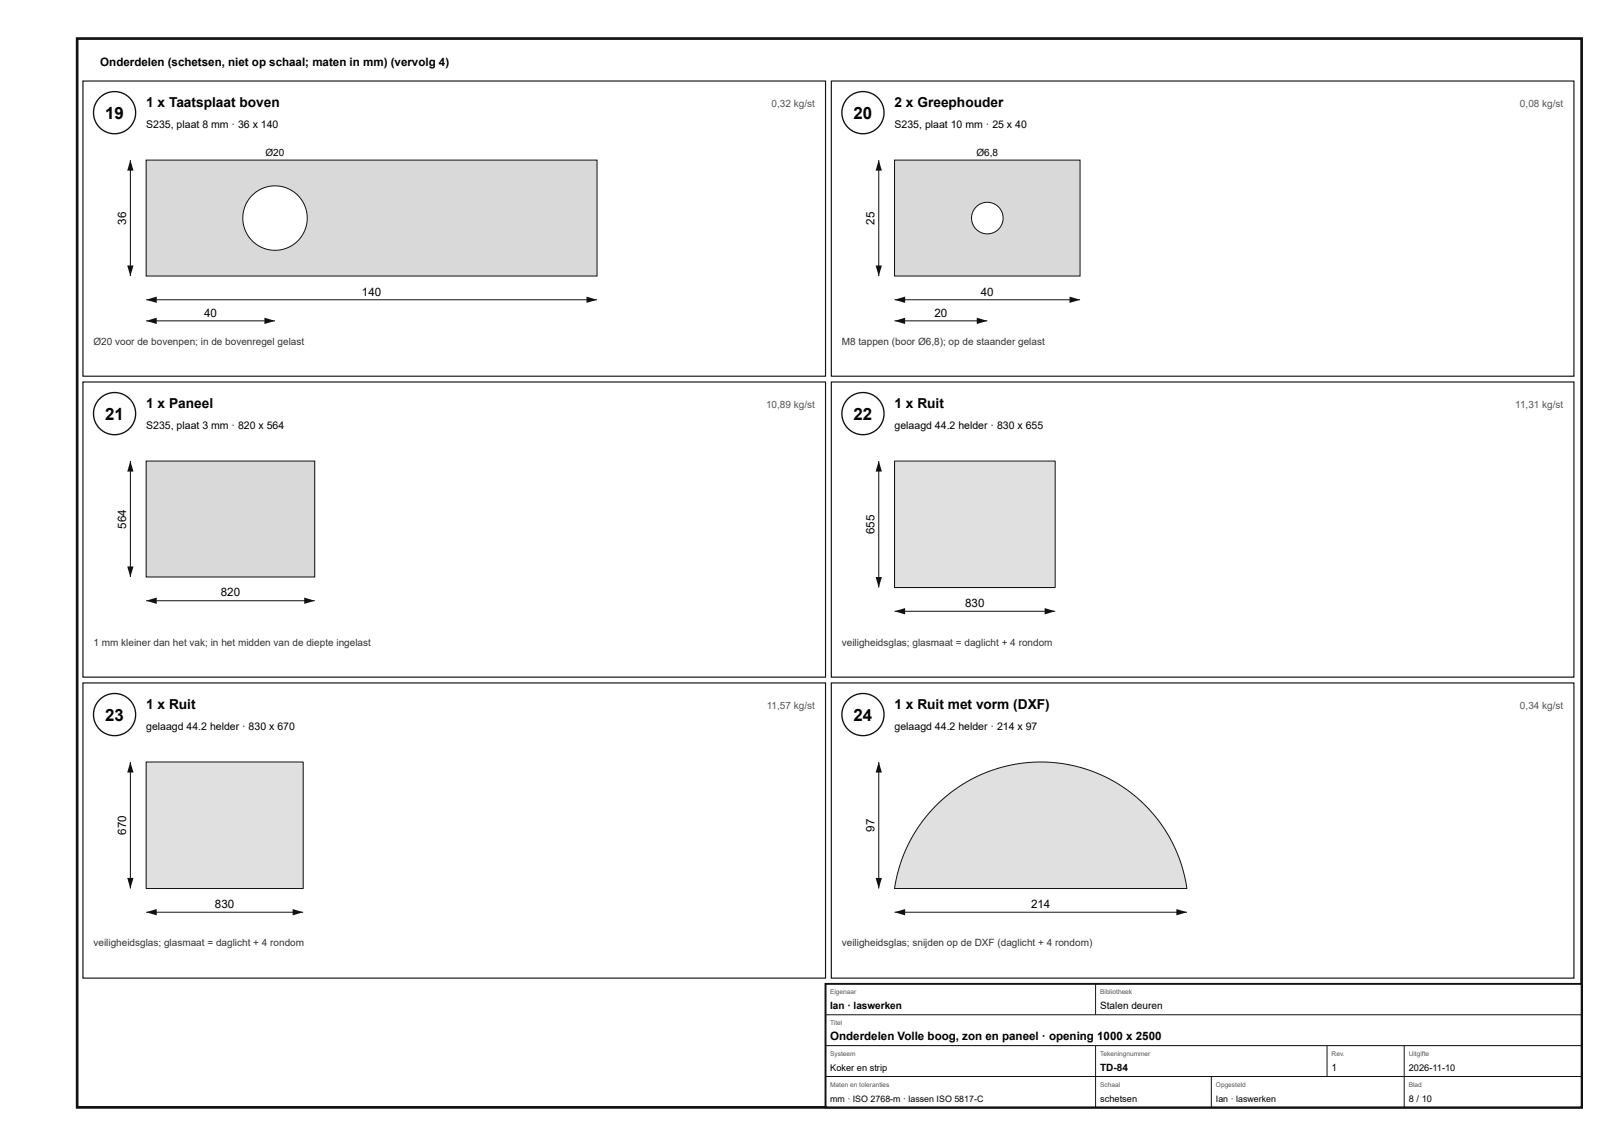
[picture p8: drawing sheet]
<svg xmlns="http://www.w3.org/2000/svg" width="420mm" height="297mm" viewBox="0 0 420 297" stroke-linecap="round" stroke-linejoin="round" font-family="sans-serif">
<defs><g id="words">
<g font-size="4.4">
<text x="27.3" y="30.8">19</text>
<text x="221.3" y="30.8">20</text>
<text x="27.3" y="108.8">21</text>
<text x="221.3" y="108.8">22</text>
<text x="27.3" y="186.8">23</text>
<text x="221.3" y="186.8">24</text>
</g>
<g font-size="3.6">
<text x="37.9" y="27.8">1 x Taatsplaat boven</text>
<text x="231.9" y="27.8">2 x Greephouder</text>
<text x="37.9" y="105.8">1 x Paneel</text>
<text x="231.9" y="105.8">1 x Ruit</text>
<text x="37.9" y="183.8">1 x Ruit</text>
<text x="231.9" y="183.8">1 x Ruit met vorm (DXF)</text>
</g>
<g font-size="3">
<text x="26" y="17">Onderdelen (schetsen, niet op schaal; maten in mm) (vervolg 4)</text>
<text x="32.7" y="58.2" transform="rotate(-90 32.7 58.2)">36</text>
<text x="226.7" y="58.2" transform="rotate(-90 226.7 58.2)">25</text>
<text x="93.8" y="76.6">140</text>
<text x="254.3" y="76.6">40</text>
<text x="52.9" y="82.1">40</text>
<text x="242.2" y="82.1">20</text>
<text x="32.7" y="137" transform="rotate(-90 32.7 137)">564</text>
<text x="226.7" y="138.4" transform="rotate(-90 226.7 138.4)">655</text>
<text x="57.2" y="154.6">820</text>
<text x="250.2" y="157.3">830</text>
<text x="226.7" y="215.6" transform="rotate(-90 226.7 215.6)">97</text>
<text x="32.7" y="216.4" transform="rotate(-90 32.7 216.4)">670</text>
<text x="55.7" y="235.3">830</text>
<text x="267.3" y="235.3">214</text>
<text x="215.2" y="269.6">Onderdelen Volle boog, zon en paneel · opening 1000 x 2500</text>
</g>
<g font-size="2.7">
<text x="37.9" y="33.3">S235, plaat 8 mm · 36 x 140</text>
<text x="231.9" y="33.3">S235, plaat 10 mm · 25 x 40</text>
<text x="37.9" y="111.3">S235, plaat 3 mm · 820 x 564</text>
<text x="231.9" y="111.3">gelaagd 44.2 helder · 830 x 655</text>
<text x="37.9" y="189.3">gelaagd 44.2 helder · 830 x 670</text>
<text x="231.9" y="189.3">gelaagd 44.2 helder · 214 x 97</text>
</g>
<g font-size="2.6" fill="#555">
<text x="200" y="27.8">0,32 kg/st</text>
<text x="394" y="27.8">0,08 kg/st</text>
<text x="198.6" y="105.8">10,89 kg/st</text>
<text x="392.8" y="105.8">11,31 kg/st</text>
<text x="198.8" y="183.8">11,57 kg/st</text>
<text x="394" y="183.8">0,34 kg/st</text>
</g>
<g font-size="2.6">
<text x="68.8" y="40.4">Ø20</text>
<text x="253.1" y="40.4">Ø6,8</text>
<text x="215.2" y="261.6">Ian · laswerken</text>
<text x="285.2" y="261.6">Stalen deuren</text>
<text x="285.2" y="277.6">TD-84</text>
<text x="345.2" y="277.6">1</text>
</g>
<g font-size="2.6" fill="#333">
<text x="24.2" y="89.3">Ø20 voor de bovenpen; in de bovenregel gelast</text>
<text x="218.2" y="89.3">M8 tappen (boor Ø6,8); op de staander gelast</text>
<text x="24.2" y="167.3">1 mm kleiner dan het vak; in het midden van de diepte ingelast</text>
<text x="218.2" y="167.3">veiligheidsglas; glasmaat = daglicht + 4 rondom</text>
<text x="24.2" y="245.3">veiligheidsglas; glasmaat = daglicht + 4 rondom</text>
<text x="218.2" y="245.3">veiligheidsglas; snijden op de DXF (daglicht + 4 rondom)</text>
</g>
<g font-size="2.4">
<text x="215.2" y="277.6">Koker en strip</text>
<text x="365.2" y="277.6">2026-11-10</text>
<text x="285.2" y="285.6">schetsen</text>
<text x="365.2" y="285.6">8 / 10</text>
</g>
<g font-size="2.3">
<text x="215.2" y="285.6">mm · ISO 2768-m · lassen ISO 5817-C</text>
<text x="315.2" y="285.6">Ian · laswerken</text>
</g>
<g font-size="1.7" fill="#555">
<text x="215.2" y="257.6">Eigenaar</text>
<text x="285.2" y="257.6">Bibliotheek</text>
<text x="215.2" y="265.6">Titel</text>
<text x="215.2" y="273.6">Systeem</text>
<text x="285.2" y="273.6">Tekeningnummer</text>
<text x="345.2" y="273.6">Rev.</text>
<text x="365.2" y="273.6">Uitgifte</text>
<text x="215.2" y="281.6">Maten en toleranties</text>
<text x="285.2" y="281.6">Schaal</text>
<text x="315.2" y="281.6">Opgesteld</text>
<text x="365.2" y="281.6">Blad</text>
</g>
</g></defs>
<path d="M20 10h390v277h-390z" fill="none" stroke="#111" stroke-width=".7" stroke-linecap="butt"/>
<path d="M21.5 21h192.5v76.5h-192.5z" fill="none" stroke="#111" stroke-width=".3"/>
<circle cx="29.7" cy="29.2" r="5.5" fill="#fff"/>
<circle cx="29.7" cy="29.2" r="5.5" fill="none" stroke="#111" stroke-width=".35"/>
<path d="M37.9 41.5h116.9v30h-116.9z" fill="#d7dadc"/>
<path d="M37.9 41.5h116.9v30h-116.9z" fill="none" stroke="#111" stroke-width=".26"/>
<circle cx="71.3" cy="56.5" r="8.3" fill="#fff"/>
<g fill="none" stroke="#111" stroke-width=".26">
<path d="M37.9 77.7h116.9"/>
<circle cx="71.3" cy="56.5" r="8.3"/>
</g>
<g fill="#111">
<path d="M37.9 77.7l2.7-.8v1.6z"/>
<path d="M152 76.9l2.8 .8-2.8 .8z"/>
</g>
<path d="M33.8 41.5v30" fill="none" stroke="#111" stroke-width=".26"/>
<g fill="#111">
<path d="M33.8 41.5l.8 2.7h-1.6z"/>
<path d="M33 68.8h1.6l-.8 2.7z"/>
</g>
<path d="M37.9 83.2h33.4" fill="none" stroke="#111" stroke-width=".26"/>
<g fill="#111">
<path d="M37.9 83.2l2.7-.9v1.7z"/>
<path d="M68.5 82.3l2.8 .9-2.8 .8z"/>
</g>
<path d="M215.5 21h192.5v76.5h-192.5z" fill="none" stroke="#111" stroke-width=".3"/>
<circle cx="223.7" cy="29.2" r="5.5" fill="#fff"/>
<circle cx="223.7" cy="29.2" r="5.5" fill="none" stroke="#111" stroke-width=".35"/>
<path d="M231.9 41.5h48.1v30h-48.1z" fill="#d7dadc"/>
<path d="M231.9 41.5h48.1v30h-48.1z" fill="none" stroke="#111" stroke-width=".26"/>
<circle cx="255.9" cy="56.5" r="4.1" fill="#fff"/>
<g fill="none" stroke="#111" stroke-width=".26">
<path d="M231.9 77.7h48.1"/>
<circle cx="255.9" cy="56.5" r="4.1"/>
</g>
<g fill="#111">
<path d="M231.9 77.7l2.7-.8v1.6z"/>
<path d="M277.2 76.9l2.8 .8-2.8 .8z"/>
</g>
<path d="M227.8 41.5v30" fill="none" stroke="#111" stroke-width=".26"/>
<g fill="#111">
<path d="M227.8 41.5l.8 2.7h-1.6z"/>
<path d="M227 68.8h1.6l-.8 2.7z"/>
</g>
<path d="M231.9 83.2h24" fill="none" stroke="#111" stroke-width=".26"/>
<g fill="#111">
<path d="M231.9 83.2l2.7-.9v1.7z"/>
<path d="M253.2 82.3l2.7 .9-2.7 .8z"/>
</g>
<path d="M21.5 99h192.5v76.5h-192.5z" fill="none" stroke="#111" stroke-width=".3"/>
<circle cx="29.7" cy="107.2" r="5.5" fill="#fff"/>
<circle cx="29.7" cy="107.2" r="5.5" fill="none" stroke="#111" stroke-width=".35"/>
<path d="M37.9 119.5h43.7v30h-43.7z" fill="#d7dadc"/>
<path d="M37.9 119.5h43.7v30h-43.7zM37.9 155.7h43.7" fill="none" stroke="#111" stroke-width=".26"/>
<g fill="#111">
<path d="M37.9 155.7l2.7-.8v1.6z"/>
<path d="M78.9 154.9l2.7 .8-2.7 .8z"/>
</g>
<path d="M33.8 119.5v30" fill="none" stroke="#111" stroke-width=".26"/>
<g fill="#111">
<path d="M33.8 119.5l.8 2.7h-1.6z"/>
<path d="M33 146.8h1.6l-.8 2.7z"/>
</g>
<path d="M215.5 99h192.5v76.5h-192.5z" fill="none" stroke="#111" stroke-width=".3"/>
<circle cx="223.7" cy="107.2" r="5.5" fill="#fff"/>
<circle cx="223.7" cy="107.2" r="5.5" fill="none" stroke="#111" stroke-width=".35"/>
<path d="M231.9 119.5h41.6v32.8h-41.6z" fill="#d6e4e9"/>
<path d="M231.9 119.5h41.6v32.8h-41.6zM231.9 158.4h41.6" fill="none" stroke="#111" stroke-width=".26"/>
<g fill="#111">
<path d="M231.9 158.4l2.7-.8v1.6z"/>
<path d="M270.8 157.6l2.7 .8-2.7 .8z"/>
</g>
<path d="M227.8 119.5v32.8" fill="none" stroke="#111" stroke-width=".26"/>
<g fill="#111">
<path d="M227.8 119.5l.8 2.7h-1.6z"/>
<path d="M227 149.5h1.6l-.8 2.8z"/>
</g>
<path d="M21.5 177h192.5v76.5h-192.5z" fill="none" stroke="#111" stroke-width=".3"/>
<circle cx="29.7" cy="185.2" r="5.5" fill="#fff"/>
<circle cx="29.7" cy="185.2" r="5.5" fill="none" stroke="#111" stroke-width=".35"/>
<path d="M37.9 197.5h40.7v32.8h-40.7z" fill="#d6e4e9"/>
<path d="M37.9 197.5h40.7v32.8h-40.7zM37.9 236.4h40.7" fill="none" stroke="#111" stroke-width=".26"/>
<g fill="#111">
<path d="M37.9 236.4l2.7-.8v1.6z"/>
<path d="M75.9 235.6l2.7 .8-2.7 .8z"/>
</g>
<path d="M33.8 197.5v32.8" fill="none" stroke="#111" stroke-width=".26"/>
<g fill="#111">
<path d="M33.8 197.5l.8 2.7h-1.6z"/>
<path d="M33 227.5h1.6l-.8 2.8z"/>
</g>
<path d="M215.5 177h192.5v76.5h-192.5z" fill="none" stroke="#111" stroke-width=".3"/>
<circle cx="223.7" cy="185.2" r="5.5" fill="#fff"/>
<circle cx="223.7" cy="185.2" r="5.5" fill="none" stroke="#111" stroke-width=".35"/>
<path d="M242.7 208.7a38.3 38.3 0 0 1 39.1-9.3 38.3 38.3 0 0 1 25.9 30.9h-75.8a38.2 38.2 0 0 1 10.8-21.6z" fill="#d6e4e9"/>
<path d="M242.7 208.7a38.3 38.3 0 0 1 39.1-9.3 38.3 38.3 0 0 1 25.9 30.9h-75.8a38.2 38.2 0 0 1 10.8-21.6zM231.9 236.4h75.8" fill="none" stroke="#111" stroke-width=".26"/>
<g fill="#111">
<path d="M231.9 236.4l2.7-.8v1.6z"/>
<path d="M304.9 235.6l2.8 .8-2.8 .8z"/>
</g>
<path d="M227.8 197.5v32.8" fill="none" stroke="#111" stroke-width=".26"/>
<g fill="#111">
<path d="M227.8 197.5l.8 2.7h-1.6z"/>
<path d="M227 227.5h1.6l-.8 2.8z"/>
</g>
<path d="M214 255h196v32h-196z" fill="#fff"/>
<path d="M214 255h196v32h-196z" fill="none" stroke="#111" stroke-width=".5"/>
<path d="M284 255v8M214 263h196M214 271h196M214 279h196M284 271v16M314 279v8M344 271v8M364 271v16" fill="none" stroke="#111" stroke-width=".26"/>
<use href="#words"/>
</svg>
